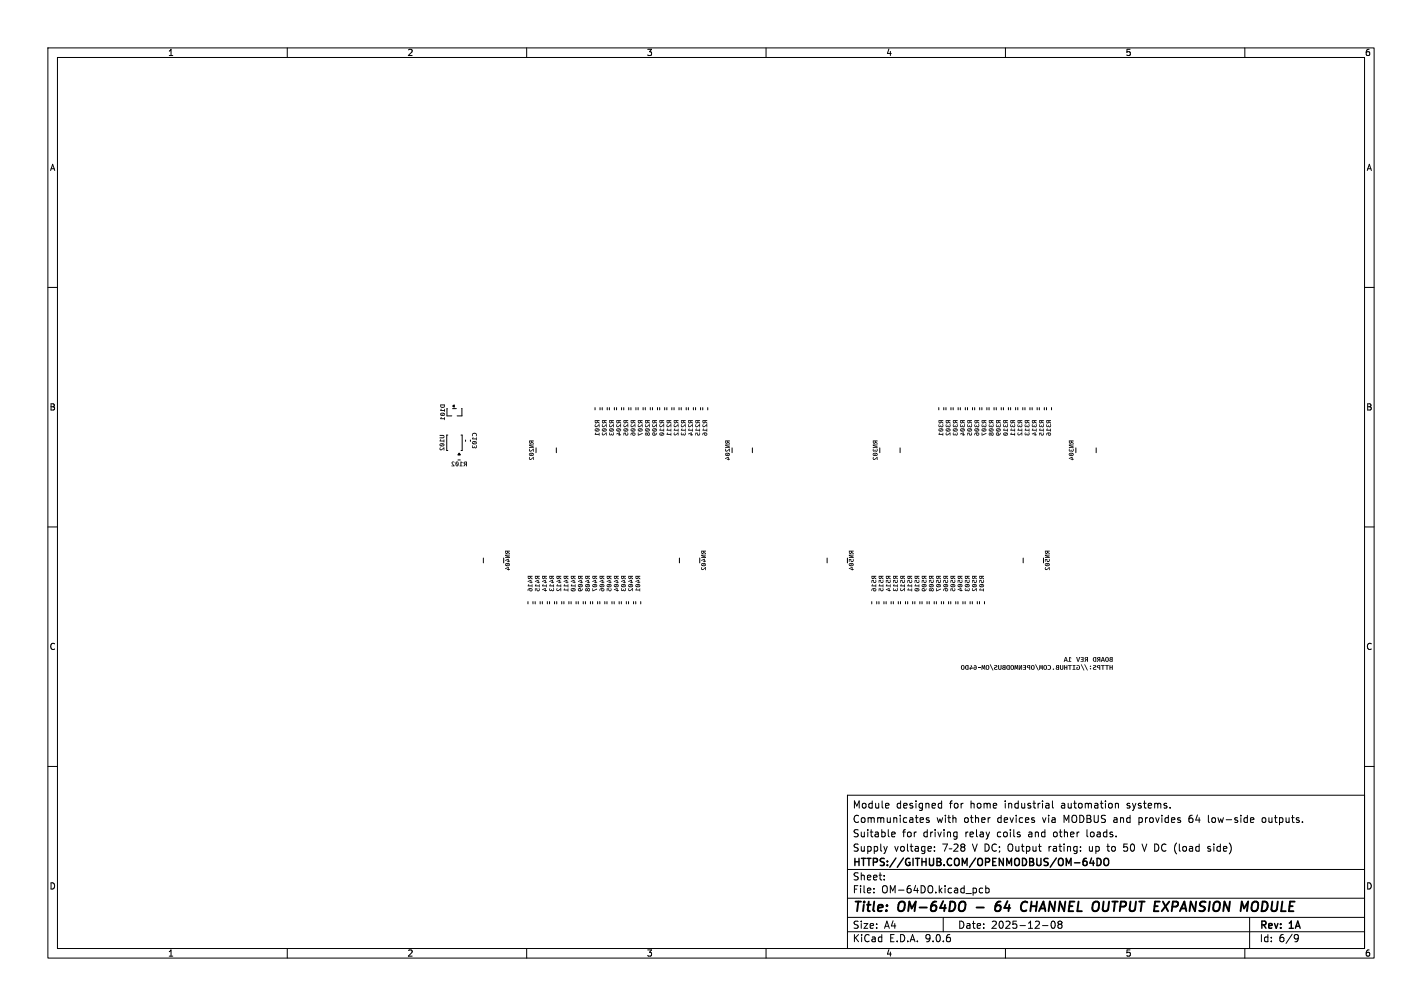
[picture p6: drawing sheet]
<svg xmlns="http://www.w3.org/2000/svg" width="297mm" height="210mm" viewBox="0 0 297 210" stroke-linecap="round" stroke-linejoin="round" font-family="sans-serif">
<defs><g id="words">
<g font-size="2.8">
<text x="178" y="190.9">Title:</text>
<text x="187.7" y="190.9">OM-64DO</text>
<text x="209.5" y="190.9">64</text>
<text x="215.7" y="190.9">CHANNEL</text>
<text x="231.4" y="190.9">OUTPUT EXPANSION</text>
<text x="264" y="190.9">MODULE</text>
</g>
<g font-size="2.1">
<text x="178" y="172">Communicates</text>
<text x="178" y="169">Module</text>
<text x="187.2" y="169">designed</text>
<text x="195.6" y="172">with</text>
<text x="198.4" y="169">for</text>
<text x="201.4" y="172">other</text>
<text x="202.8" y="169">home</text>
<text x="208.5" y="172">devices</text>
<text x="210.1" y="169">industrial</text>
<text x="218" y="172">via</text>
<text x="222" y="169">automation</text>
<text x="222.5" y="172">MODBUS and</text>
<text x="235.9" y="169">systems.</text>
<text x="238.5" y="172">provides</text>
<text x="249.1" y="172">64</text>
<text x="253.3" y="172">low-side</text>
<text x="264.7" y="172">outputs.</text>
<text x="178" y="178">Supply</text>
<text x="178" y="175">Suitable</text>
<text x="186.7" y="178">voltage:</text>
<text x="188.4" y="175">for</text>
<text x="192.9" y="175">driving</text>
<text x="201.7" y="175">relay</text>
<text x="203.3" y="178">V</text>
<text x="208.5" y="175">coils</text>
<text x="215.2" y="175">and</text>
<text x="219.5" y="178">rating:</text>
<text x="220.5" y="175">other</text>
<text x="227.6" y="175">loads.</text>
<text x="228.1" y="178">up</text>
<text x="232.1" y="178">to</text>
<text x="235.6" y="178">50</text>
<text x="239.8" y="178">V DC (load</text>
<text x="253.8" y="178">side)</text>
<text x="178" y="184">Sheet:</text>
<text x="178" y="181.2">HTTPS://GITHUB.COM/OPENMODBUS/OM-64DO</text>
<text x="178" y="186.7">File:</text>
<text x="184.1" y="186.7">OM-64DO.kicad_pcb</text>
<text x="178" y="196.9">KiCad</text>
<text x="178" y="194.1">Size:</text>
<text x="184.7" y="194.1">A4</text>
<text x="185.7" y="196.9">E.D.A.</text>
<text x="193.3" y="196.9">9.0.6</text>
<text x="200" y="194.1">Date:</text>
<text x="207" y="194.1">2025-12-08</text>
<text x="263" y="194.3">Rev:</text>
<text x="263" y="196.9">Id:</text>
<text x="267.1" y="196.9">6/9</text>
<text x="269.4" y="194.3">1A</text>
</g>
<g font-size="1.8">
<text x="35" y="11.9">1</text>
<text x="85" y="11.9">2</text>
<text x="135" y="11.9">3</text>
<text x="185" y="11.9">4</text>
<text x="235" y="11.9">5</text>
<text x="285" y="11.9">6</text>
<text x="10.3" y="35.9">A</text>
<text x="285.4" y="35.9">A</text>
<text x="10.3" y="85.9">B</text>
<text x="285.3" y="85.9">B</text>
<text x="10.3" y="135.9">C</text>
<text x="285.3" y="135.9">C</text>
<text x="10.3" y="185.9">D</text>
<text x="285.3" y="185.9">D</text>
<text x="35" y="199.9">1</text>
<text x="85" y="199.9">2</text>
<text x="135" y="199.9">3</text>
<text x="185" y="199.9">4</text>
<text x="235" y="199.9">5</text>
<text x="285" y="199.9">6</text>
</g>
</g></defs>
<g fill="none" stroke="#000" stroke-width=".21">
<path d="M10 10h277v190h-277zM12 12h273v186h-273zM60 10v2M110 10v2M160 10v2M210 10v2M260 10v2M10 60h2M285 60h2M93.4 85.3v1.5h1M93.5 90.8h-.2v3.2h.2M94.5 85.3h.8"/>
<path d="M95.7 95h.4M95.7 96h.4M96.3 90.8h.2v3.2h-.2M96.4 85.3l.1 1.5h-1M97.2 91.9v.2M98.3 91.9v.2M112 93.5v1M116.2 93.5v1M124.3 85.1v.5M125.3 85.1v.5M125.8 85.1v.5M126.8 85.1v.5"/>
<path d="M127.3 85.1v.5M128.3 85.1v.5M128.8 85.1v.5M129.8 85.1v.5M130.3 85.1v.5M131.3 85.1v.5M131.8 85.1v.5M132.8 85.1v.5M133.3 85.1v.5M134.3 85.1v.5M134.8 85.1v.5M135.8 85.1v.5"/>
<path d="M136.3 85.1v.5M137.3 85.1v.5M137.8 85.1v.5M138.8 85.1v.5M139.3 85.1v.5M140.3 85.1v.5M140.8 85.1v.5M141.8 85.1v.5M142.3 85.1v.5M143.3 85.1v.5M143.8 85.1v.5M144.8 85.1v.5"/>
<path d="M145.3 85.1v.5M146.3 85.1v.5M146.8 85.1v.5M147.8 85.1v.5M152.9 93.5v1M157.1 93.5v1M183.8 93.5v1M188 93.5v1M196.1 85.1v.5M197.1 85.1v.5M197.6 85.1v.5M198.6 85.1v.5"/>
<path d="M199.1 85.1v.5M200.1 85.1v.5M200.6 85.1v.5M201.6 85.1v.5M202.1 85.1v.5M203.1 85.1v.5M203.6 85.1v.5M204.6 85.1v.5M205.1 85.1v.5M206.1 85.1v.5M206.6 85.1v.5M207.6 85.1v.5"/>
<path d="M208.1 85.1v.5M209.1 85.1v.5M209.6 85.1v.5M210.6 85.1v.5M211.1 85.1v.5M212.1 85.1v.5M212.6 85.1v.5M213.6 85.1v.5M214.1 85.1v.5M215.1 85.1v.5M215.6 85.1v.5M216.6 85.1v.5"/>
<path d="M217.1 85.1v.5M218.1 85.1v.5M218.6 85.1v.5M219.6 85.1v.5M224.7 93.5v1M228.9 93.5v1M10 110h2M101 116.5v1M105.2 116.5v1M141.9 116.5v1M146.1 116.5v1M172.8 116.5v1"/>
<path d="M177 116.5v1M213.7 116.5v1M217.9 116.5v1M285 110h2M110.3 125.6v.5M111.3 125.6v.5M111.8 125.6v.5M112.8 125.6v.5M113.3 125.6v.5M114.3 125.6v.5M114.8 125.6v.5M115.8 125.6v.5"/>
<path d="M116.3 125.6v.5M117.3 125.6v.5M117.8 125.6v.5M118.8 125.6v.5M119.3 125.6v.5M120.3 125.6v.5M120.8 125.6v.5M121.8 125.6v.5M122.3 125.6v.5M123.3 125.6v.5M123.8 125.6v.5M124.8 125.6v.5"/>
<path d="M125.3 125.6v.5M126.3 125.6v.5M126.8 125.6v.5M127.8 125.6v.5M128.3 125.6v.5M129.3 125.6v.5M129.8 125.6v.5M130.8 125.6v.5M131.3 125.6v.5M132.3 125.6v.5M132.8 125.6v.5M133.8 125.6v.5"/>
<path d="M182.1 125.6v.5M183.1 125.6v.5M183.6 125.6v.5M184.6 125.6v.5M185.1 125.6v.5M186.1 125.6v.5M186.6 125.6v.5M187.6 125.6v.5M188.1 125.6v.5M189.1 125.6v.5M189.6 125.6v.5M190.6 125.6v.5"/>
<path d="M191.1 125.6v.5M192.1 125.6v.5M192.6 125.6v.5M193.6 125.6v.5M194.1 125.6v.5M195.1 125.6v.5M195.6 125.6v.5M196.6 125.6v.5M197.1 125.6v.5M198.1 125.6v.5M198.6 125.6v.5M199.6 125.6v.5"/>
<path d="M200.1 125.6v.5M201.1 125.6v.5M201.6 125.6v.5M202.6 125.6v.5M203.1 125.6v.5M204.1 125.6v.5M204.6 125.6v.5M205.6 125.6v.5M10 160h2M177 166h108v32h-108zM185.3 176.7l-.3 1M185.5 167.7l.2 .4-.7 .1"/>
<path d="M185.6 168.6l-.1 .1M186.2 174.2l.8-.1-.1-.3-.4-.1-.3 .2 .1 .7h.6M192.4 170.7l.4 .1 .1 .3-.7 .1M192.8 171.6l-.4 .1M194 170.8l-.3-.1-.2 .2v.2l.5 .2v.3h-.5M195.2 177.6v.1M195.2 176.8v.1M196.1 168.6h.6M196.1 167.8h.6M196.7 167.2v1.5M196.9 176.2h1l-.7 1.5M198.2 177.2h.6"/>
<path d="M199.2 176.3l.6-.1 .3 .4-.9 1.1h.9M199.5 173.7l.4 .1M199.9 174.6l-.4 .1M199.9 173.7v1.2l-.3 .3M201 176.8l-.3-.2 .3-.4 .4 .1 .1 .2-.3 .3M201 176.8l-.3 .3v.3l.3 .3 .4-.1 .1-.2v-.3l-.3-.3M201 176.8h.2M205.7 176.2a.76 .76 0 0 1 .9 .7 .76 .76 0 0 1-.9 .8zM208.1 176.3a.71 .71 0 0 0-1 .5 .71 .71 0 0 0 .7 .9l.3-.1M208.7 176.8v.1M208.8 177.6l-.1 .3M210.7 176.3l.2-.1a.5 .5 0 0 1 .6 .5v.5a.5 .5 0 0 1-.5 .5 .5 .5 0 0 1-.5-.5v-.5z"/>
<path d="M212.2 176.7v.9l.4 .1 .2-.1M212.8 176.7v1M213.3 176.7h.6M213.5 176.2v1.3l.4 .2M214.4 176.8l.4-.1 .3 .3-.1 .6h-.6M214.4 176.7v1.5M215.7 176.7l.1 .9 .4 .1 .2-.1M216.4 176.7v1M216.9 176.7h.6M217.1 176.2v1.3l.4 .2M219 167.8l.1 .9M219.1 168.6l-.1 .1"/>
<path d="M219.1 168.1h-.1M219.8 167.2v1.3l.2 .2M227 173.2l.1 1.4M227.5 176.7l.1 .9M231.2 176.7h.5M231.4 176.2l.1 1.4M233 167.8l.2-.1 .3 .1 .1 .9M234.7 177.6l.5 .1M235.5 176.2h-.8v.7l.5-.1M238.5 176.2l.5 1.5 .5-1.5M248.5 170.3a1.17 1.17 0 0 0 0 1.3l.1 .1M248.6 170.8l-.3 .3"/>
<path d="M252.4 170.2v1.3l.2 .2M252.8 176.8l-.3-.1-.3 .2 .1 .2 .5 .2v.3h-.6M261.4 170.7l.4 .1 .1 .3-.7 .1M261.8 171.6l-.4 .1M264.1 170.7l-.4 .1-.1 .2 .1 .6 .4 .1M285 160h2M60 198v2M110 198v2M160 198v2M177 194.5h108M177 191.5h108M177 187.5h108"/>
<path d="M177 181.5h108M182.5 186.3v.1M182.5 185.5v.1M184.7 183.6v.1M184.7 182.8v.1M197 191.5v3M205.2 185.5l-.4-.1-.3 .3 .2 .6h.5M205.9 185.5l.4-.1 .3 .3-.1 .6h-.6M205.9 184.9v1.5M210 198v2M217.7 193.2h1.2M219.7 192.4l.2-.1a.8 .8 0 0 1 .5 .7 .8 .8 0 0 1-.5 .8 1 1 0 0 1-.2-1.4z"/>
<path d="M221.2 192.9l-.2-.2 .2-.4h.3l.3 .3-.3 .3M221.2 192.9l-.2 .3v.5l.2 .1h.3l.3-.3-.1-.4-.2-.2M221.2 192.9h.3M260 198v2M261 191.5v6.5M270.6 195.1l.5 .1a.99 .99 0 0 1-.4 1.4h-.2M271.2 195.7l-.3 .3h-.3"/>
</g>
<path d="M201.4 188.3a1.5 1.5 0 0 1 0 1.6M204 189.4h1.5M208.9 189.1a.66 .66 0 0 0-1 .3M209 188.2a.91 .91 0 0 0-1.1 .9l-.1 .7 .2 .3a.66 .66 0 0 0 .8-.1M213.7 188.3l.5-.1 .4 .2M214.4 190l-.4 .2-.5-.1M230.5 188.2l-.2 1.6 .2 .3 .5 .1M262.6 188.3a1.5 1.5 0 0 1 0 1.6" fill="none" stroke="#000" stroke-width=".4"/>
<path d="M226.5 179.8h.3l.3 .2-.1 .5-.5 .2M226.6 179.2h.3M228 179.1l-.4 1.1h1M228.3 179.7v1M229.1 179.2a.76 .76 0 0 1 .9 .7 .76 .76 0 0 1-.9 .8zM230.6 179.4l.3-.2a.5 .5 0 0 1 .7 .5v.5a.5 .5 0 0 1-.5 .5 .5 .5 0 0 1-.5-.5z" fill="none" stroke="#000" stroke-width=".3"/>
<g fill="#000">
<path d="M91.9 93.4l.2 .4 .7-.4v.6h-.1v-.4l-.1 .1a.38 .38 0 0 1-.6 .3 .38 .38 0 0 1-.1-.6zM91.8 90.8h.7a.36 .36 0 0 1 .3 .3 .36 .36 0 0 1-.3 .4h-.7v-.2h.7l.2-.2-.2-.1h-.7zM91.9 92.6a.5 .5 0 0 1 .6-.1 .5 .5 0 0 1 .3 .5l-.4 .2h-.4l-.2-.2h.7l.2-.2-.9 .2v-.1l.2 .1 .5-.3-.7 .2zM92 86.3a.5 .5 0 0 1 .6-.2 .5 .5 0 0 1 .3 .6l-.3 .1h-.5l-.1-.2h.7l.1-.1-.8 .1-.1-.1 .2 .1 .6-.3-.8 .2zM92 91.7l.1 .1-.1 .2h.7v-.3h.1v.7h-.1v-.2h-.9zM92.1 85.3l.2 .1-.2 .2h.7v-.2h.1v.6h-.1v-.2h-.9zM92.1 87l.2 .1-.2 .2h.7v-.2h.1v.6h-.1v-.2h-.9zM91.9 84.4h1v.3a.5 .5 0 0 1-.5 .5 .5 .5 0 0 1-.5-.5h.2a.36 .36 0 0 0 .4 .2 .36 .36 0 0 0 .3-.3l-.9 .1zM94.4 96.4l.3-.1 .3 .2h-.4l-.1 .1 .4 .7h-.6v-.1h.4l-.3-.4zM95.2 96.4h.1a.46 .46 0 0 1 .5 .5 .46 .46 0 0 1-.6 .4l-.1-.5h.2l.1 .4h.2l-.3-.5v.1h-.2l.1-.3h.1l.3 .6v-.3v-.3h-.4zM96.2 96.4l.5 .1-.1 .2-.2-.2v.7h.2v.1h-.6v-.1h.2zM96.9 96.5l.6-.1v.9h-.2v-.4l-.3 .4h-.2l.2-.4-.2-.3 .5 .2v-.3l-.5 .1z"/>
<path d="M98.7 90.5a.51 .51 0 0 1 .7-.1 .51 .51 0 0 1 .1 .7l-.1-.1a.32 .32 0 0 0-.3-.5 .32 .32 0 0 0-.3 .5l-.1 .1-.1-.2zM98.7 92.9l.1 .1a.17 .17 0 0 0-.1 .2 .17 .17 0 0 0 .2 .2 .17 .17 0 0 0 .1-.2l.1-.1a.2 .2 0 0 0 .2 .3 .2 .2 0 0 0 .2-.1 .2 .2 0 0 0-.1-.3l.1-.1a.34 .34 0 0 1 .1 .5 .34 .34 0 0 1-.5 0 .31 .31 0 0 1-.5 0 .31 .31 0 0 1 .1-.5zM98.7 92.2a.5 .5 0 0 1 .6-.2 .5 .5 0 0 1 .3 .6l-.4 .2-.4-.1-.2-.1h.7l.2-.2-.9 .2v-.2l.2 .1 .5-.2-.7 .1zM98.8 91.2l.1 .1-.1 .2h.6v-.2h.2v.6h-.2v-.2h-.8zM110.6 93.7l.2 .4 .7-.4v.6h-.2v-.4l-.1 .1a.38 .38 0 0 1-.5 .3 .38 .38 0 0 1-.1-.6zM110.6 95.4l.2 .4 .7-.4v.6h-.2v-.4l-.1 .1a.38 .38 0 0 1-.5 .3 .38 .38 0 0 1-.1-.6zM110.6 94.6a.5 .5 0 0 1 .6-.1 .5 .5 0 0 1 .3 .5l-.4 .2h-.4l-.2-.2h.7l.2-.2-.9 .2v-.1l.2 .1 .5-.3-.7 .2zM110.5 92h1v.1h-.4l.4 .4v.2l-.4-.3-.2 .2h-.3l-.1-.3 .3 .1 .2-.3-.5 .2zM110.5 92.8h1v.2l-.8-.1 .8 .3v.3h-1v-.2h.8l-.8-.3zM124.3 88.6l.2 .4 .7-.4v.6h-.1v-.4l-.1 .1a.38 .38 0 0 1-.6 .3 .38 .38 0 0 1-.1-.6zM124.3 89.5a.5 .5 0 0 1 .6-.1 .5 .5 0 0 1 .3 .5l-.4 .2h-.4l-.2-.2h.7l.2-.2-.9 .2v-.1l.2 .1 .5-.3-.7 .2zM124.4 90.3l.1 .1-.1 .2h.7v-.3h.1v.7h-.1v-.2h-.9z"/>
<path d="M124.2 87.7h1v.2h-.4l.4 .3v.3l-.4-.3-.2 .2-.3-.1-.1-.3 .4 .2 .1-.3-.5 .1zM125.8 88.6l.2 .4 .7-.4v.6h-.1v-.4l-.1 .1a.38 .38 0 0 1-.6 .3 .38 .38 0 0 1-.1-.6zM125.8 90.3l.2 .4 .7-.4v.6h-.1v-.4l-.1 .1a.38 .38 0 0 1-.6 .3 .38 .38 0 0 1-.1-.6zM125.8 89.5a.5 .5 0 0 1 .6-.1 .5 .5 0 0 1 .3 .5l-.4 .2h-.4l-.2-.2h.7l.2-.2-.9 .2v-.1l.2 .1 .5-.3-.7 .2zM125.7 87.7h1v.2h-.4l.4 .3v.3l-.4-.3-.2 .2-.3-.1-.1-.3 .4 .2 .1-.3-.5 .1zM127.3 88.6l.2 .4 .7-.4v.6h-.1v-.4l-.1 .1a.38 .38 0 0 1-.6 .3 .38 .38 0 0 1-.1-.6zM127.3 90.3l.1 .1a.17 .17 0 0 0-.1 .2 .17 .17 0 0 0 .2 .1 .17 .17 0 0 0 .1-.2h.2a.2 .2 0 0 0 .1 .2 .2 .2 0 0 0 .2-.1 .2 .2 0 0 0-.1-.3l.1-.1a.34 .34 0 0 1 .1 .6 .34 .34 0 0 1-.5-.1 .31 .31 0 0 1-.5 0 .31 .31 0 0 1 .1-.4zM127.3 89.5a.5 .5 0 0 1 .6-.1 .5 .5 0 0 1 .3 .5l-.4 .2h-.4l-.2-.2h.7l.2-.2-.9 .2v-.1l.2 .1 .5-.3-.7 .2zM127.2 87.7h1v.2h-.4l.4 .3v.3l-.4-.3-.2 .2-.3-.1-.1-.3 .4 .2 .1-.3-.5 .1zM128.8 88.6l.2 .4 .7-.4v.6h-.1v-.4l-.1 .1a.38 .38 0 0 1-.6 .3 .38 .38 0 0 1-.1-.6zM128.7 90.5l.8-.2v.4h.2v.2l-.2 .1-.4-.1v-.2h.3v-.2l-.6 .2zM128.8 89.5a.5 .5 0 0 1 .6-.1 .5 .5 0 0 1 .3 .5l-.4 .2h-.4l-.2-.2h.7l.2-.2-.9 .2v-.1l.2 .1 .5-.3-.7 .2z"/>
<path d="M128.7 87.7h1v.2h-.4l.4 .3v.3l-.4-.3-.2 .2-.3-.1-.1-.3 .4 .2 .1-.3-.5 .1zM130.3 88.6l.2 .4 .7-.4v.6h-.1v-.4l-.1 .1a.38 .38 0 0 1-.6 .3 .38 .38 0 0 1-.1-.6zM130.2 90.3h.5a.22 .22 0 0 0 0 .4 .22 .22 0 0 0 .3 0 .22 .22 0 0 0 0-.3l.1-.1a.35 .35 0 0 1 .2 .4 .35 .35 0 0 1-.4 .2 .35 .35 0 0 1-.3-.4h-.2v.4h-.2zM130.3 89.5a.5 .5 0 0 1 .6-.1 .5 .5 0 0 1 .3 .5l-.4 .2h-.4l-.2-.2h.7l.2-.2-.9 .2v-.1l.2 .1 .5-.3-.7 .2zM130.2 87.7h1v.2h-.4l.4 .3v.3l-.4-.3-.2 .2-.3-.1-.1-.3 .4 .2 .1-.3-.5 .1zM131.8 88.6l.2 .4 .7-.4v.6h-.1v-.4l-.1 .1a.38 .38 0 0 1-.6 .3 .38 .38 0 0 1-.1-.6zM131.8 89.5a.5 .5 0 0 1 .6-.1 .5 .5 0 0 1 .3 .5l-.4 .2h-.4l-.2-.2h.7l.2-.2-.9 .2v-.1l.2 .1 .5-.3-.7 .2zM131.8 90.4a.47 .47 0 0 1 .6-.2 .47 .47 0 0 1 .3 .7h-.5l-.1-.2 .1-.1a.2 .2 0 0 0 .3 .2 .2 .2 0 0 0 0-.3 .2 .2 0 0 0-.3 .1h-.1l.1-.1h-.3l-.1 .4zM131.7 87.7h1v.2h-.4l.4 .3v.3l-.4-.3-.2 .2-.3-.1-.1-.3 .4 .2 .1-.3-.5 .1zM133.3 88.6l.2 .4 .7-.4v.6h-.1v-.4l-.1 .1a.38 .38 0 0 1-.6 .3 .38 .38 0 0 1-.1-.6zM133.3 89.5a.5 .5 0 0 1 .6-.1 .5 .5 0 0 1 .3 .5l-.4 .2h-.4l-.2-.2h.7l.2-.2-.9 .2v-.1l.2 .1 .5-.3-.7 .2zM133.2 87.7h1v.2h-.4l.4 .3v.3l-.4-.3-.2 .2-.3-.1-.1-.3 .4 .2 .1-.3-.5 .1z"/>
<path d="M133.2 90.3h.2v.4l.8-.3v.1l-1 .4zM134.8 88.6l.2 .4 .7-.4v.6h-.1v-.4l-.1 .1a.38 .38 0 0 1-.6 .3 .38 .38 0 0 1-.1-.6zM134.8 89.5a.5 .5 0 0 1 .6-.1 .5 .5 0 0 1 .3 .5l-.4 .2h-.4l-.2-.2h.7l.2-.2-.9 .2v-.1l.2 .1 .5-.3-.7 .2zM134.8 90.4l.2-.1 .2 .1a.3 .3 0 0 1 .4 0 .3 .3 0 0 1 0 .5 .3 .3 0 0 1-.4-.1l-.3 .1-.2-.3 .3 .2 .3-.2a.18 .18 0 0 0 .1 .2 .18 .18 0 0 0 .2-.2 .18 .18 0 0 0-.3-.1l-.6 .1zM134.7 87.7h1v.2h-.4l.4 .3v.3l-.4-.3-.2 .2-.3-.1-.1-.3 .4 .2 .1-.3-.5 .1zM136.3 88.6l.2 .4 .7-.4v.6h-.1v-.4l-.1 .1a.38 .38 0 0 1-.6 .3 .38 .38 0 0 1-.1-.6zM136.3 90.3a.31 .31 0 0 1 .5 0 .31 .31 0 0 1 0 .5l.3-.5 .2 .1a.55 .55 0 0 1-.5 .5 .55 .55 0 0 1-.6-.3l.2 .1a.19 .19 0 0 0 .3-.1 .19 .19 0 0 0-.2-.2 .19 .19 0 0 0-.2 .2h-.1zM136.3 89.5a.5 .5 0 0 1 .6-.1 .5 .5 0 0 1 .3 .5l-.4 .2h-.4l-.2-.2h.7l.2-.2-.9 .2v-.1l.2 .1 .5-.3-.7 .2zM136.2 87.7h1v.2h-.4l.4 .3v.3l-.4-.3-.2 .2-.3-.1-.1-.3 .4 .2 .1-.3-.5 .1zM137.8 88.6l.2 .4 .7-.4v.6h-.1v-.4l-.1 .1a.38 .38 0 0 1-.6 .3 .38 .38 0 0 1-.1-.6zM137.8 90.4a.5 .5 0 0 1 .6-.2 .5 .5 0 0 1 .3 .6l-.4 .2-.4-.1-.2-.1h.7l.2-.2-.9 .2v-.2l.2 .1 .5-.2-.7 .1zM137.9 89.4l.1 .1-.1 .2h.7v-.2h.1v.6h-.1v-.2h-.9z"/>
<path d="M137.7 87.7h1v.2h-.4l.4 .3v.3l-.4-.3-.2 .2-.3-.1-.1-.3 .4 .2 .1-.3-.5 .1zM139.3 88.6l.2 .4 .7-.4v.6h-.1v-.4l-.1 .1a.38 .38 0 0 1-.6 .3 .38 .38 0 0 1-.1-.6zM139.4 89.4l.1 .1-.1 .2h.7v-.2h.1v.6h-.1v-.2h-.9zM139.4 90.3l.1 .1-.1 .2h.7v-.3h.1v.7h-.1v-.2h-.9zM139.2 87.7h1v.2h-.4l.4 .3v.3l-.4-.3-.2 .2-.3-.1-.1-.3 .4 .2 .1-.3-.5 .1zM140.8 88.6l.2 .4 .7-.4v.6h-.1v-.4l-.1 .1a.38 .38 0 0 1-.6 .3 .38 .38 0 0 1-.1-.6zM140.8 90.3l.2 .4 .7-.4v.6h-.1v-.4l-.1 .1a.38 .38 0 0 1-.6 .3 .38 .38 0 0 1-.1-.6zM140.9 89.4l.1 .1-.1 .2h.7v-.2h.1v.6h-.1v-.2h-.9zM140.7 87.7h1v.2h-.4l.4 .3v.3l-.4-.3-.2 .2-.3-.1-.1-.3 .4 .2 .1-.3-.5 .1zM142.3 88.6l.2 .4 .7-.4v.6h-.1v-.4l-.1 .1a.38 .38 0 0 1-.6 .3 .38 .38 0 0 1-.1-.6zM142.3 90.3l.1 .1a.17 .17 0 0 0-.1 .2 .17 .17 0 0 0 .2 .1 .17 .17 0 0 0 .1-.2h.2a.2 .2 0 0 0 .1 .2 .2 .2 0 0 0 .2-.1 .2 .2 0 0 0-.1-.3l.1-.1a.34 .34 0 0 1 .1 .6 .34 .34 0 0 1-.5-.1 .31 .31 0 0 1-.5 0 .31 .31 0 0 1 .1-.4zM142.4 89.4l.1 .1-.1 .2h.7v-.2h.1v.6h-.1v-.2h-.9z"/>
<path d="M142.2 87.7h1v.2h-.4l.4 .3v.3l-.4-.3-.2 .2-.3-.1-.1-.3 .4 .2 .1-.3-.5 .1zM143.8 88.6l.2 .4 .7-.4v.6h-.1v-.4l-.1 .1a.38 .38 0 0 1-.6 .3 .38 .38 0 0 1-.1-.6zM143.7 90.5l.8-.2v.4h.2v.2l-.2 .1-.4-.1v-.2h.3v-.2l-.6 .2zM143.9 89.4l.1 .1-.1 .2h.7v-.2h.1v.6h-.1v-.2h-.9zM143.7 87.7h1v.2h-.4l.4 .3v.3l-.4-.3-.2 .2-.3-.1-.1-.3 .4 .2 .1-.3-.5 .1zM145.3 88.6l.2 .4 .7-.4v.6h-.1v-.4l-.1 .1a.38 .38 0 0 1-.6 .3 .38 .38 0 0 1-.1-.6zM145.2 90.3h.5a.22 .22 0 0 0 0 .4 .22 .22 0 0 0 .3 0 .22 .22 0 0 0 0-.3l.1-.1a.35 .35 0 0 1 .2 .4 .35 .35 0 0 1-.4 .2 .35 .35 0 0 1-.3-.4h-.2v.4h-.2zM145.4 89.4l.1 .1-.1 .2h.7v-.2h.1v.6h-.1v-.2h-.9zM145.2 87.7h1v.2h-.4l.4 .3v.3l-.4-.3-.2 .2-.3-.1-.1-.3 .4 .2 .1-.3-.5 .1zM146.8 88.6l.2 .4 .7-.4v.6h-.1v-.4l-.1 .1a.38 .38 0 0 1-.6 .3 .38 .38 0 0 1-.1-.6zM146.8 90.4a.47 .47 0 0 1 .6-.2 .47 .47 0 0 1 .3 .7h-.5l-.1-.2 .1-.1a.2 .2 0 0 0 .3 .2 .2 .2 0 0 0 0-.3 .2 .2 0 0 0-.3 .1h-.1l.1-.1h-.3l-.1 .4zM146.9 89.4l.1 .1-.1 .2h.7v-.2h.1v.6h-.1v-.2h-.9z"/>
<path d="M146.7 87.7h1v.2h-.4l.4 .3v.3l-.4-.3-.2 .2-.3-.1-.1-.3 .4 .2 .1-.3-.5 .1zM151.5 93.7l.2 .4 .7-.4v.6h-.1v-.4l-.1 .1a.38 .38 0 0 1-.6 .3 .38 .38 0 0 1-.1-.6zM151.4 95.7l.8-.3v.4h.2v.2l-.2 .1-.4-.1v-.2h.3v-.2l-.6 .2zM151.5 94.6a.5 .5 0 0 1 .6-.1 .5 .5 0 0 1 .3 .5l-.3 .2h-.5l-.1-.2h.7l.1-.2-.8 .2-.1-.1 .2 .1 .6-.3-.8 .2zM151.4 92h1v.1h-.4l.4 .4v.2l-.4-.3-.2 .2h-.2l-.2-.3 .4 .1 .1-.3-.5 .2zM151.4 92.8h1v.2l-.8-.1 .8 .3v.3h-1v-.2h.9l-.9-.3zM182.4 93.6l.1 .1a.17 .17 0 0 0-.1 .2 .17 .17 0 0 0 .2 .2 .17 .17 0 0 0 .1-.2h.1a.2 .2 0 0 0 .2 .2 .2 .2 0 0 0 .2-.1 .2 .2 0 0 0-.1-.3l.1-.1a.34 .34 0 0 1 .1 .6 .34 .34 0 0 1-.5-.1 .31 .31 0 0 1-.5 0 .31 .31 0 0 1 .1-.5zM182.4 95.4l.2 .4 .7-.4v.6h-.2v-.4l-.1 .1a.38 .38 0 0 1-.5 .3 .38 .38 0 0 1-.1-.6zM182.4 94.6a.5 .5 0 0 1 .6-.1 .5 .5 0 0 1 .3 .5l-.4 .2h-.4l-.2-.2h.7l.2-.2-.9 .2v-.1l.2 .1 .5-.3-.7 .2zM182.3 92h1v.1h-.4l.4 .4v.2l-.4-.3-.2 .2h-.3l-.1-.3 .3 .1 .2-.3-.5 .2zM182.3 92.8h1v.2l-.8-.1 .8 .3v.3h-1v-.2h.8l-.8-.3zM196.1 88.5l.1 .1a.17 .17 0 0 0-.1 .2 .17 .17 0 0 0 .2 .2 .17 .17 0 0 0 .1-.2l.2-.1a.2 .2 0 0 0 .1 .3 .2 .2 0 0 0 .2-.1 .2 .2 0 0 0-.1-.3l.1-.1a.34 .34 0 0 1 .1 .5 .34 .34 0 0 1-.5 0 .31 .31 0 0 1-.5 0 .31 .31 0 0 1 .1-.5z"/>
<path d="M196.1 89.5a.5 .5 0 0 1 .6-.1 .5 .5 0 0 1 .3 .5l-.4 .2h-.4l-.2-.2h.7l.2-.2-.9 .2v-.1l.2 .1 .5-.3-.7 .2zM196.2 90.3l.1 .1-.1 .2h.7v-.3h.1v.7h-.1v-.2h-.9zM196 87.7h1v.2h-.4l.4 .3v.3l-.4-.3-.2 .2-.3-.1-.1-.3 .4 .2 .1-.3-.5 .1zM197.6 88.5l.1 .1a.17 .17 0 0 0-.1 .2 .17 .17 0 0 0 .2 .2 .17 .17 0 0 0 .1-.2l.2-.1a.2 .2 0 0 0 .1 .3 .2 .2 0 0 0 .2-.1 .2 .2 0 0 0-.1-.3l.1-.1a.34 .34 0 0 1 .1 .5 .34 .34 0 0 1-.5 0 .31 .31 0 0 1-.5 0 .31 .31 0 0 1 .1-.5zM197.6 90.3l.2 .4 .7-.4v.6h-.1v-.4l-.1 .1a.38 .38 0 0 1-.6 .3 .38 .38 0 0 1-.1-.6zM197.6 89.5a.5 .5 0 0 1 .6-.1 .5 .5 0 0 1 .3 .5l-.4 .2h-.4l-.2-.2h.7l.2-.2-.9 .2v-.1l.2 .1 .5-.3-.7 .2zM197.5 87.7h1v.2h-.4l.4 .3v.3l-.4-.3-.2 .2-.3-.1-.1-.3 .4 .2 .1-.3-.5 .1zM199.1 88.5l.1 .1a.17 .17 0 0 0-.1 .2 .17 .17 0 0 0 .2 .2 .17 .17 0 0 0 .1-.2l.2-.1a.2 .2 0 0 0 .1 .3 .2 .2 0 0 0 .2-.1 .2 .2 0 0 0-.1-.3l.1-.1a.34 .34 0 0 1 .1 .5 .34 .34 0 0 1-.5 0 .31 .31 0 0 1-.5 0 .31 .31 0 0 1 .1-.5zM199.1 90.3l.1 .1a.17 .17 0 0 0-.1 .2 .17 .17 0 0 0 .2 .1 .17 .17 0 0 0 .1-.2h.2a.2 .2 0 0 0 .1 .2 .2 .2 0 0 0 .2-.1 .2 .2 0 0 0-.1-.3l.1-.1a.34 .34 0 0 1 .1 .6 .34 .34 0 0 1-.5-.1 .31 .31 0 0 1-.5 0 .31 .31 0 0 1 .1-.4zM199.1 89.5a.5 .5 0 0 1 .6-.1 .5 .5 0 0 1 .3 .5l-.4 .2h-.4l-.2-.2h.7l.2-.2-.9 .2v-.1l.2 .1 .5-.3-.7 .2zM199 87.7h1v.2h-.4l.4 .3v.3l-.4-.3-.2 .2-.3-.1-.1-.3 .4 .2 .1-.3-.5 .1zM200.6 88.5l.1 .1a.17 .17 0 0 0-.1 .2 .17 .17 0 0 0 .2 .2 .17 .17 0 0 0 .1-.2l.2-.1a.2 .2 0 0 0 .1 .3 .2 .2 0 0 0 .2-.1 .2 .2 0 0 0-.1-.3l.1-.1a.34 .34 0 0 1 .1 .5 .34 .34 0 0 1-.5 0 .31 .31 0 0 1-.5 0 .31 .31 0 0 1 .1-.5z"/>
<path d="M200.5 90.5l.8-.2v.4h.2v.2l-.2 .1-.4-.1v-.2h.3v-.2l-.6 .2zM200.6 89.5a.5 .5 0 0 1 .6-.1 .5 .5 0 0 1 .3 .5l-.4 .2h-.4l-.2-.2h.7l.2-.2-.9 .2v-.1l.2 .1 .5-.3-.7 .2zM200.5 87.7h1v.2h-.4l.4 .3v.3l-.4-.3-.2 .2-.3-.1-.1-.3 .4 .2 .1-.3-.5 .1zM202.1 88.5l.1 .1a.17 .17 0 0 0-.1 .2 .17 .17 0 0 0 .2 .2 .17 .17 0 0 0 .1-.2l.2-.1a.2 .2 0 0 0 .1 .3 .2 .2 0 0 0 .2-.1 .2 .2 0 0 0-.1-.3l.1-.1a.34 .34 0 0 1 .1 .5 .34 .34 0 0 1-.5 0 .31 .31 0 0 1-.5 0 .31 .31 0 0 1 .1-.5zM202 90.3h.5a.22 .22 0 0 0 0 .4 .22 .22 0 0 0 .3 0 .22 .22 0 0 0 0-.3l.1-.1a.35 .35 0 0 1 .2 .4 .35 .35 0 0 1-.4 .2 .35 .35 0 0 1-.3-.4h-.2v.4h-.2zM202.1 89.5a.5 .5 0 0 1 .6-.1 .5 .5 0 0 1 .3 .5l-.4 .2h-.4l-.2-.2h.7l.2-.2-.9 .2v-.1l.2 .1 .5-.3-.7 .2zM202 87.7h1v.2h-.4l.4 .3v.3l-.4-.3-.2 .2-.3-.1-.1-.3 .4 .2 .1-.3-.5 .1zM203.6 88.5l.1 .1a.17 .17 0 0 0-.1 .2 .17 .17 0 0 0 .2 .2 .17 .17 0 0 0 .1-.2l.2-.1a.2 .2 0 0 0 .1 .3 .2 .2 0 0 0 .2-.1 .2 .2 0 0 0-.1-.3l.1-.1a.34 .34 0 0 1 .1 .5 .34 .34 0 0 1-.5 0 .31 .31 0 0 1-.5 0 .31 .31 0 0 1 .1-.5zM203.6 89.5a.5 .5 0 0 1 .6-.1 .5 .5 0 0 1 .3 .5l-.4 .2h-.4l-.2-.2h.7l.2-.2-.9 .2v-.1l.2 .1 .5-.3-.7 .2zM203.6 90.4a.47 .47 0 0 1 .6-.2 .47 .47 0 0 1 .3 .7h-.5l-.1-.2 .1-.1a.2 .2 0 0 0 .3 .2 .2 .2 0 0 0 0-.3 .2 .2 0 0 0-.3 .1h-.1l.1-.1h-.3l-.1 .4zM203.5 87.7h1v.2h-.4l.4 .3v.3l-.4-.3-.2 .2-.3-.1-.1-.3 .4 .2 .1-.3-.5 .1zM205.1 88.5l.1 .1a.17 .17 0 0 0-.1 .2 .17 .17 0 0 0 .2 .2 .17 .17 0 0 0 .1-.2l.2-.1a.2 .2 0 0 0 .1 .3 .2 .2 0 0 0 .2-.1 .2 .2 0 0 0-.1-.3l.1-.1a.34 .34 0 0 1 .1 .5 .34 .34 0 0 1-.5 0 .31 .31 0 0 1-.5 0 .31 .31 0 0 1 .1-.5z"/>
<path d="M205.1 89.5a.5 .5 0 0 1 .6-.1 .5 .5 0 0 1 .3 .5l-.4 .2h-.4l-.2-.2h.7l.2-.2-.9 .2v-.1l.2 .1 .5-.3-.7 .2zM205 87.7h1v.2h-.4l.4 .3v.3l-.4-.3-.2 .2-.3-.1-.1-.3 .4 .2 .1-.3-.5 .1zM205 90.3h.2v.4l.8-.3v.1l-1 .4zM206.6 88.5l.1 .1a.17 .17 0 0 0-.1 .2 .17 .17 0 0 0 .2 .2 .17 .17 0 0 0 .1-.2l.2-.1a.2 .2 0 0 0 .1 .3 .2 .2 0 0 0 .2-.1 .2 .2 0 0 0-.1-.3l.1-.1a.34 .34 0 0 1 .1 .5 .34 .34 0 0 1-.5 0 .31 .31 0 0 1-.5 0 .31 .31 0 0 1 .1-.5zM206.6 89.5a.5 .5 0 0 1 .6-.1 .5 .5 0 0 1 .3 .5l-.4 .2h-.4l-.2-.2h.7l.2-.2-.9 .2v-.1l.2 .1 .5-.3-.7 .2zM206.6 90.4l.2-.1 .2 .1a.3 .3 0 0 1 .4 0 .3 .3 0 0 1 0 .5 .3 .3 0 0 1-.4-.1l-.3 .1-.2-.3 .3 .2 .3-.2a.18 .18 0 0 0 .1 .2 .18 .18 0 0 0 .2-.2 .18 .18 0 0 0-.3-.1l-.6 .1zM206.5 87.7h1v.2h-.4l.4 .3v.3l-.4-.3-.2 .2-.3-.1-.1-.3 .4 .2 .1-.3-.5 .1zM208.1 88.5l.1 .1a.17 .17 0 0 0-.1 .2 .17 .17 0 0 0 .2 .2 .17 .17 0 0 0 .1-.2l.2-.1a.2 .2 0 0 0 .1 .3 .2 .2 0 0 0 .2-.1 .2 .2 0 0 0-.1-.3l.1-.1a.34 .34 0 0 1 .1 .5 .34 .34 0 0 1-.5 0 .31 .31 0 0 1-.5 0 .31 .31 0 0 1 .1-.5zM208.1 90.3a.31 .31 0 0 1 .5 0 .31 .31 0 0 1 0 .5l.3-.5 .2 .1a.55 .55 0 0 1-.5 .5 .55 .55 0 0 1-.6-.3l.2 .1a.19 .19 0 0 0 .3-.1 .19 .19 0 0 0-.2-.2 .19 .19 0 0 0-.2 .2h-.1zM208.1 89.5a.5 .5 0 0 1 .6-.1 .5 .5 0 0 1 .3 .5l-.4 .2h-.4l-.2-.2h.7l.2-.2-.9 .2v-.1l.2 .1 .5-.3-.7 .2zM208 87.7h1v.2h-.4l.4 .3v.3l-.4-.3-.2 .2-.3-.1-.1-.3 .4 .2 .1-.3-.5 .1zM209.6 88.5l.1 .1a.17 .17 0 0 0-.1 .2 .17 .17 0 0 0 .2 .2 .17 .17 0 0 0 .1-.2l.2-.1a.2 .2 0 0 0 .1 .3 .2 .2 0 0 0 .2-.1 .2 .2 0 0 0-.1-.3l.1-.1a.34 .34 0 0 1 .1 .5 .34 .34 0 0 1-.5 0 .31 .31 0 0 1-.5 0 .31 .31 0 0 1 .1-.5z"/>
<path d="M209.6 90.4a.5 .5 0 0 1 .6-.2 .5 .5 0 0 1 .3 .6l-.4 .2-.4-.1-.2-.1h.7l.2-.2-.9 .2v-.2l.2 .1 .5-.2-.7 .1zM209.7 89.4l.1 .1-.1 .2h.7v-.2h.1v.6h-.1v-.2h-.9zM209.5 87.7h1v.2h-.4l.4 .3v.3l-.4-.3-.2 .2-.3-.1-.1-.3 .4 .2 .1-.3-.5 .1zM211.1 88.5l.1 .1a.17 .17 0 0 0-.1 .2 .17 .17 0 0 0 .2 .2 .17 .17 0 0 0 .1-.2l.2-.1a.2 .2 0 0 0 .1 .3 .2 .2 0 0 0 .2-.1 .2 .2 0 0 0-.1-.3l.1-.1a.34 .34 0 0 1 .1 .5 .34 .34 0 0 1-.5 0 .31 .31 0 0 1-.5 0 .31 .31 0 0 1 .1-.5zM211.2 89.4l.1 .1-.1 .2h.7v-.2h.1v.6h-.1v-.2h-.9zM211.2 90.3l.1 .1-.1 .2h.7v-.3h.1v.7h-.1v-.2h-.9zM211 87.7h1v.2h-.4l.4 .3v.3l-.4-.3-.2 .2-.3-.1-.1-.3 .4 .2 .1-.3-.5 .1zM212.6 88.5l.1 .1a.17 .17 0 0 0-.1 .2 .17 .17 0 0 0 .2 .2 .17 .17 0 0 0 .1-.2l.2-.1a.2 .2 0 0 0 .1 .3 .2 .2 0 0 0 .2-.1 .2 .2 0 0 0-.1-.3l.1-.1a.34 .34 0 0 1 .1 .5 .34 .34 0 0 1-.5 0 .31 .31 0 0 1-.5 0 .31 .31 0 0 1 .1-.5zM212.6 90.3l.2 .4 .7-.4v.6h-.1v-.4l-.1 .1a.38 .38 0 0 1-.6 .3 .38 .38 0 0 1-.1-.6zM212.7 89.4l.1 .1-.1 .2h.7v-.2h.1v.6h-.1v-.2h-.9zM212.5 87.7h1v.2h-.4l.4 .3v.3l-.4-.3-.2 .2-.3-.1-.1-.3 .4 .2 .1-.3-.5 .1zM214.1 88.5l.1 .1a.17 .17 0 0 0-.1 .2 .17 .17 0 0 0 .2 .2 .17 .17 0 0 0 .1-.2l.2-.1a.2 .2 0 0 0 .1 .3 .2 .2 0 0 0 .2-.1 .2 .2 0 0 0-.1-.3l.1-.1a.34 .34 0 0 1 .1 .5 .34 .34 0 0 1-.5 0 .31 .31 0 0 1-.5 0 .31 .31 0 0 1 .1-.5z"/>
<path d="M214.1 90.3l.1 .1a.17 .17 0 0 0-.1 .2 .17 .17 0 0 0 .2 .1 .17 .17 0 0 0 .1-.2h.2a.2 .2 0 0 0 .1 .2 .2 .2 0 0 0 .2-.1 .2 .2 0 0 0-.1-.3l.1-.1a.34 .34 0 0 1 .1 .6 .34 .34 0 0 1-.5-.1 .31 .31 0 0 1-.5 0 .31 .31 0 0 1 .1-.4zM214.2 89.4l.1 .1-.1 .2h.7v-.2h.1v.6h-.1v-.2h-.9zM214 87.7h1v.2h-.4l.4 .3v.3l-.4-.3-.2 .2-.3-.1-.1-.3 .4 .2 .1-.3-.5 .1zM215.6 88.5l.1 .1a.17 .17 0 0 0-.1 .2 .17 .17 0 0 0 .2 .2 .17 .17 0 0 0 .1-.2l.2-.1a.2 .2 0 0 0 .1 .3 .2 .2 0 0 0 .2-.1 .2 .2 0 0 0-.1-.3l.1-.1a.34 .34 0 0 1 .1 .5 .34 .34 0 0 1-.5 0 .31 .31 0 0 1-.5 0 .31 .31 0 0 1 .1-.5zM215.5 90.5l.8-.2v.4h.2v.2l-.2 .1-.4-.1v-.2h.3v-.2l-.6 .2zM215.7 89.4l.1 .1-.1 .2h.7v-.2h.1v.6h-.1v-.2h-.9zM215.5 87.7h1v.2h-.4l.4 .3v.3l-.4-.3-.2 .2-.3-.1-.1-.3 .4 .2 .1-.3-.5 .1zM217.1 88.5l.1 .1a.17 .17 0 0 0-.1 .2 .17 .17 0 0 0 .2 .2 .17 .17 0 0 0 .1-.2l.2-.1a.2 .2 0 0 0 .1 .3 .2 .2 0 0 0 .2-.1 .2 .2 0 0 0-.1-.3l.1-.1a.34 .34 0 0 1 .1 .5 .34 .34 0 0 1-.5 0 .31 .31 0 0 1-.5 0 .31 .31 0 0 1 .1-.5zM217 90.3h.5a.22 .22 0 0 0 0 .4 .22 .22 0 0 0 .3 0 .22 .22 0 0 0 0-.3l.1-.1a.35 .35 0 0 1 .2 .4 .35 .35 0 0 1-.4 .2 .35 .35 0 0 1-.3-.4h-.2v.4h-.2zM217.2 89.4l.1 .1-.1 .2h.7v-.2h.1v.6h-.1v-.2h-.9zM217 87.7h1v.2h-.4l.4 .3v.3l-.4-.3-.2 .2-.3-.1-.1-.3 .4 .2 .1-.3-.5 .1zM218.6 88.5l.1 .1a.17 .17 0 0 0-.1 .2 .17 .17 0 0 0 .2 .2 .17 .17 0 0 0 .1-.2l.2-.1a.2 .2 0 0 0 .1 .3 .2 .2 0 0 0 .2-.1 .2 .2 0 0 0-.1-.3l.1-.1a.34 .34 0 0 1 .1 .5 .34 .34 0 0 1-.5 0 .31 .31 0 0 1-.5 0 .31 .31 0 0 1 .1-.5z"/>
<path d="M218.6 90.4a.47 .47 0 0 1 .6-.2 .47 .47 0 0 1 .3 .7h-.5l-.1-.2 .1-.1a.2 .2 0 0 0 .3 .2 .2 .2 0 0 0 0-.3 .2 .2 0 0 0-.3 .1h-.1l.1-.1h-.3l-.1 .4zM218.7 89.4l.1 .1-.1 .2h.7v-.2h.1v.6h-.1v-.2h-.9zM218.5 87.7h1v.2h-.4l.4 .3v.3l-.4-.3-.2 .2-.3-.1-.1-.3 .4 .2 .1-.3-.5 .1zM223.4 93.6l.1 .1a.17 .17 0 0 0-.2 .2 .17 .17 0 0 0 .2 .2 .17 .17 0 0 0 .2-.2h.1a.2 .2 0 0 0 .1 .2 .2 .2 0 0 0 .3-.1 .2 .2 0 0 0-.2-.3l.1-.1a.34 .34 0 0 1 .2 .6 .34 .34 0 0 1-.6-.1 .31 .31 0 0 1-.5 0 .31 .31 0 0 1 .2-.5zM223.2 95.7l.8-.3v.4h.2v.2l-.2 .1-.4-.1v-.2h.3v-.2l-.6 .2zM223.3 94.6a.5 .5 0 0 1 .6-.1 .5 .5 0 0 1 .3 .5l-.3 .2h-.5l-.1-.2h.7l.1-.2-.8 .2-.1-.1 .2 .1 .6-.3-.8 .2zM223.2 92h1v.1h-.4l.4 .4v.2l-.4-.3-.2 .2h-.2l-.2-.3 .4 .1 .1-.3-.5 .2zM223.2 92.8h1v.2l-.8-.1 .8 .3v.3h-1v-.2h.9l-.9-.3zM105.5 116.9l.8-.3v.5h.2v.1l-.2 .2-.4-.2v-.1h.2v-.3l-.6 .3zM105.5 118.7l.8-.3v.4h.2v.2l-.2 .1-.4-.1v-.2h.2v-.2l-.6 .2zM105.6 117.6a.5 .5 0 0 1 .6-.1 .5 .5 0 0 1 .3 .5l-.4 .2h-.4l-.2-.2h.7l.2-.2-.9 .2v-.1l.2 .1 .5-.3-.7 .2zM105.5 115h1v.1h-.4l.4 .4v.2l-.4-.3-.2 .2h-.3l-.1-.3 .3 .1 .2-.3-.5 .2z"/>
<path d="M105.5 115.8h1v.2l-.8-.1 .8 .3v.3h-1v-.2h.8l-.8-.3zM146.5 118.4l.2 .4 .7-.4v.6h-.1v-.4l-.1 .1a.38 .38 0 0 1-.6 .3 .38 .38 0 0 1-.1-.6zM146.4 116.9l.8-.3v.5h.2v.1l-.2 .2-.4-.2v-.1h.3v-.3l-.6 .3zM146.5 117.6a.5 .5 0 0 1 .6-.1 .5 .5 0 0 1 .3 .5l-.3 .2h-.5l-.1-.2h.7l.1-.2-.8 .2-.1-.1 .2 .1 .6-.3-.8 .2zM146.4 115h1v.1h-.4l.4 .4v.2l-.4-.3-.2 .2h-.2l-.2-.3 .4 .1 .1-.3-.5 .2zM146.4 115.8h1v.2l-.8-.1 .8 .3v.3h-1v-.2h.9l-.9-.3zM177.3 116.7h.5a.22 .22 0 0 0-.1 .3 .22 .22 0 0 0 .4 .1 .22 .22 0 0 0 0-.3l.1-.2a.35 .35 0 0 1 .2 .5 .35 .35 0 0 1-.5 .2 .35 .35 0 0 1-.2-.4h-.3v.4h-.1zM177.3 118.7l.8-.3v.4h.2v.2l-.2 .1-.4-.1v-.2h.2v-.2l-.6 .2zM177.4 117.6a.5 .5 0 0 1 .6-.1 .5 .5 0 0 1 .3 .5l-.4 .2h-.4l-.2-.2h.7l.2-.2-.9 .2v-.1l.2 .1 .5-.3-.7 .2zM177.3 115h1v.1h-.4l.4 .4v.2l-.4-.3-.2 .2h-.3l-.1-.3 .3 .1 .2-.3-.5 .2zM177.3 115.8h1v.2l-.8-.1 .8 .3v.3h-1v-.2h.8l-.8-.3zM218.3 118.4l.2 .4 .7-.4v.6h-.1v-.4l-.1 .1a.38 .38 0 0 1-.6 .3 .38 .38 0 0 1-.1-.6z"/>
<path d="M218.2 116.7h.6a.22 .22 0 0 0-.1 .3 .22 .22 0 0 0 .3 .1 .22 .22 0 0 0 0-.3l.1-.2a.35 .35 0 0 1 .2 .5 .35 .35 0 0 1-.4 .2 .35 .35 0 0 1-.3-.4h-.2v.4h-.2zM218.3 117.6a.5 .5 0 0 1 .6-.1 .5 .5 0 0 1 .3 .5l-.3 .2h-.5l-.1-.2h.7l.1-.2-.8 .2-.1-.1 .2 .1 .6-.3-.8 .2zM218.2 115h1v.1h-.4l.4 .4v.2l-.4-.3-.2 .2h-.2l-.2-.3 .4 .1 .1-.3-.5 .2zM218.2 115.8h1v.2l-.8-.1 .8 .3v.3h-1v-.2h.9l-.9-.3zM110.2 121.3l.8-.3v.5h.2v.1l-.2 .1-.4-.1v-.1h.3v-.3l-.6 .3zM110.3 122.9a.47 .47 0 0 1 .6-.2 .47 .47 0 0 1 .3 .7h-.5l-.1-.2 .1-.1a.2 .2 0 0 0 .3 .2 .2 .2 0 0 0 0-.3 .2 .2 0 0 0-.3 .1h-.1l.1-.1h-.3l-.1 .4zM110.4 121.9l.1 .1-.1 .2h.7v-.2h.1v.6h-.1v-.2h-.9zM110.2 120.2h1v.2h-.4l.4 .3v.3l-.4-.3-.2 .2-.3-.1-.1-.3 .4 .2 .1-.3-.5 .1zM111.7 122.8h.5a.22 .22 0 0 0 0 .4 .22 .22 0 0 0 .3 0 .22 .22 0 0 0 0-.3l.1-.1a.35 .35 0 0 1 .2 .4 .35 .35 0 0 1-.4 .2 .35 .35 0 0 1-.3-.4h-.2v.4h-.2zM111.7 121.3l.8-.3v.5h.2v.1l-.2 .1-.4-.1v-.1h.3v-.3l-.6 .3zM111.9 121.9l.1 .1-.1 .2h.7v-.2h.1v.6h-.1v-.2h-.9zM111.7 120.2h1v.2h-.4l.4 .3v.3l-.4-.3-.2 .2-.3-.1-.1-.3 .4 .2 .1-.3-.5 .1z"/>
<path d="M113.2 121.3l.8-.3v.5h.2v.1l-.2 .1-.4-.1v-.1h.3v-.3l-.6 .3zM113.2 123l.8-.2v.4h.2v.2l-.2 .1-.4-.1v-.2h.3v-.2l-.6 .2zM113.4 121.9l.1 .1-.1 .2h.7v-.2h.1v.6h-.1v-.2h-.9zM113.2 120.2h1v.2h-.4l.4 .3v.3l-.4-.3-.2 .2-.3-.1-.1-.3 .4 .2 .1-.3-.5 .1zM114.8 122.8l.1 .1a.17 .17 0 0 0-.1 .2 .17 .17 0 0 0 .2 .1 .17 .17 0 0 0 .1-.2h.2a.2 .2 0 0 0 .1 .2 .2 .2 0 0 0 .2-.1 .2 .2 0 0 0-.1-.3l.1-.1a.34 .34 0 0 1 .1 .6 .34 .34 0 0 1-.5-.1 .31 .31 0 0 1-.5 0 .31 .31 0 0 1 .1-.4zM114.7 121.3l.8-.3v.5h.2v.1l-.2 .1-.4-.1v-.1h.3v-.3l-.6 .3zM114.9 121.9l.1 .1-.1 .2h.7v-.2h.1v.6h-.1v-.2h-.9zM114.7 120.2h1v.2h-.4l.4 .3v.3l-.4-.3-.2 .2-.3-.1-.1-.3 .4 .2 .1-.3-.5 .1zM116.3 122.8l.2 .4 .7-.4v.6h-.1v-.4l-.1 .1a.38 .38 0 0 1-.6 .3 .38 .38 0 0 1-.1-.6zM116.2 121.3l.8-.3v.5h.2v.1l-.2 .1-.4-.1v-.1h.3v-.3l-.6 .3zM116.4 121.9l.1 .1-.1 .2h.7v-.2h.1v.6h-.1v-.2h-.9zM116.2 120.2h1v.2h-.4l.4 .3v.3l-.4-.3-.2 .2-.3-.1-.1-.3 .4 .2 .1-.3-.5 .1z"/>
<path d="M117.7 121.3l.8-.3v.5h.2v.1l-.2 .1-.4-.1v-.1h.3v-.3l-.6 .3zM117.9 121.9l.1 .1-.1 .2h.7v-.2h.1v.6h-.1v-.2h-.9zM117.9 122.8l.1 .1-.1 .2h.7v-.3h.1v.7h-.1v-.2h-.9zM117.7 120.2h1v.2h-.4l.4 .3v.3l-.4-.3-.2 .2-.3-.1-.1-.3 .4 .2 .1-.3-.5 .1zM119.2 121.3l.8-.3v.5h.2v.1l-.2 .1-.4-.1v-.1h.3v-.3l-.6 .3zM119.3 122.9a.5 .5 0 0 1 .6-.2 .5 .5 0 0 1 .3 .6l-.4 .2-.4-.1-.2-.1h.7l.2-.2-.9 .2v-.2l.2 .1 .5-.2-.7 .1zM119.4 121.9l.1 .1-.1 .2h.7v-.2h.1v.6h-.1v-.2h-.9zM119.2 120.2h1v.2h-.4l.4 .3v.3l-.4-.3-.2 .2-.3-.1-.1-.3 .4 .2 .1-.3-.5 .1zM120.7 121.3l.8-.3v.5h.2v.1l-.2 .1-.4-.1v-.1h.3v-.3l-.6 .3zM120.8 122.8a.31 .31 0 0 1 .5 0 .31 .31 0 0 1 0 .5l.3-.5 .2 .1a.55 .55 0 0 1-.5 .5 .55 .55 0 0 1-.6-.3l.2 .1a.19 .19 0 0 0 .3-.1 .19 .19 0 0 0-.2-.2 .19 .19 0 0 0-.2 .2h-.1zM120.8 122a.5 .5 0 0 1 .6-.1 .5 .5 0 0 1 .3 .5l-.4 .2h-.4l-.2-.2h.7l.2-.2-.9 .2v-.1l.2 .1 .5-.3-.7 .2zM120.7 120.2h1v.2h-.4l.4 .3v.3l-.4-.3-.2 .2-.3-.1-.1-.3 .4 .2 .1-.3-.5 .1z"/>
<path d="M122.2 121.3l.8-.3v.5h.2v.1l-.2 .1-.4-.1v-.1h.3v-.3l-.6 .3zM122.3 122a.5 .5 0 0 1 .6-.1 .5 .5 0 0 1 .3 .5l-.4 .2h-.4l-.2-.2h.7l.2-.2-.9 .2v-.1l.2 .1 .5-.3-.7 .2zM122.3 122.9l.2-.1 .2 .1a.3 .3 0 0 1 .4 0 .3 .3 0 0 1 0 .5 .3 .3 0 0 1-.4-.1l-.3 .1-.2-.3 .3 .2 .3-.2a.18 .18 0 0 0 .1 .2 .18 .18 0 0 0 .2-.2 .18 .18 0 0 0-.3-.1l-.6 .1zM122.2 120.2h1v.2h-.4l.4 .3v.3l-.4-.3-.2 .2-.3-.1-.1-.3 .4 .2 .1-.3-.5 .1zM123.7 121.3l.8-.3v.5h.2v.1l-.2 .1-.4-.1v-.1h.3v-.3l-.6 .3zM123.8 122a.5 .5 0 0 1 .6-.1 .5 .5 0 0 1 .3 .5l-.4 .2h-.4l-.2-.2h.7l.2-.2-.9 .2v-.1l.2 .1 .5-.3-.7 .2zM123.7 120.2h1v.2h-.4l.4 .3v.3l-.4-.3-.2 .2-.3-.1-.1-.3 .4 .2 .1-.3-.5 .1zM123.7 122.8h.2v.4l.8-.3v.1l-1 .4zM125.2 121.3l.8-.3v.5h.2v.1l-.2 .1-.4-.1v-.1h.3v-.3l-.6 .3zM125.3 122a.5 .5 0 0 1 .6-.1 .5 .5 0 0 1 .3 .5l-.4 .2h-.4l-.2-.2h.7l.2-.2-.9 .2v-.1l.2 .1 .5-.3-.7 .2zM125.3 122.9a.47 .47 0 0 1 .6-.2 .47 .47 0 0 1 .3 .7h-.5l-.1-.2 .1-.1a.2 .2 0 0 0 .3 .2 .2 .2 0 0 0 0-.3 .2 .2 0 0 0-.3 .1h-.1l.1-.1h-.3l-.1 .4zM125.2 120.2h1v.2h-.4l.4 .3v.3l-.4-.3-.2 .2-.3-.1-.1-.3 .4 .2 .1-.3-.5 .1z"/>
<path d="M126.7 122.8h.5a.22 .22 0 0 0 0 .4 .22 .22 0 0 0 .3 0 .22 .22 0 0 0 0-.3l.1-.1a.35 .35 0 0 1 .2 .4 .35 .35 0 0 1-.4 .2 .35 .35 0 0 1-.3-.4h-.2v.4h-.2zM126.7 121.3l.8-.3v.5h.2v.1l-.2 .1-.4-.1v-.1h.3v-.3l-.6 .3zM126.8 122a.5 .5 0 0 1 .6-.1 .5 .5 0 0 1 .3 .5l-.4 .2h-.4l-.2-.2h.7l.2-.2-.9 .2v-.1l.2 .1 .5-.3-.7 .2zM126.7 120.2h1v.2h-.4l.4 .3v.3l-.4-.3-.2 .2-.3-.1-.1-.3 .4 .2 .1-.3-.5 .1zM128.2 121.3l.8-.3v.5h.2v.1l-.2 .1-.4-.1v-.1h.3v-.3l-.6 .3zM128.2 123l.8-.2v.4h.2v.2l-.2 .1-.4-.1v-.2h.3v-.2l-.6 .2zM128.3 122a.5 .5 0 0 1 .6-.1 .5 .5 0 0 1 .3 .5l-.4 .2h-.4l-.2-.2h.7l.2-.2-.9 .2v-.1l.2 .1 .5-.3-.7 .2zM128.2 120.2h1v.2h-.4l.4 .3v.3l-.4-.3-.2 .2-.3-.1-.1-.3 .4 .2 .1-.3-.5 .1zM129.8 122.8l.1 .1a.17 .17 0 0 0-.1 .2 .17 .17 0 0 0 .2 .1 .17 .17 0 0 0 .1-.2h.2a.2 .2 0 0 0 .1 .2 .2 .2 0 0 0 .2-.1 .2 .2 0 0 0-.1-.3l.1-.1a.34 .34 0 0 1 .1 .6 .34 .34 0 0 1-.5-.1 .31 .31 0 0 1-.5 0 .31 .31 0 0 1 .1-.4zM129.7 121.3l.8-.3v.5h.2v.1l-.2 .1-.4-.1v-.1h.3v-.3l-.6 .3zM129.8 122a.5 .5 0 0 1 .6-.1 .5 .5 0 0 1 .3 .5l-.4 .2h-.4l-.2-.2h.7l.2-.2-.9 .2v-.1l.2 .1 .5-.3-.7 .2zM129.7 120.2h1v.2h-.4l.4 .3v.3l-.4-.3-.2 .2-.3-.1-.1-.3 .4 .2 .1-.3-.5 .1z"/>
<path d="M131.3 122.8l.2 .4 .7-.4v.6h-.1v-.4l-.1 .1a.38 .38 0 0 1-.6 .3 .38 .38 0 0 1-.1-.6zM131.2 121.3l.8-.3v.5h.2v.1l-.2 .1-.4-.1v-.1h.3v-.3l-.6 .3zM131.3 122a.5 .5 0 0 1 .6-.1 .5 .5 0 0 1 .3 .5l-.4 .2h-.4l-.2-.2h.7l.2-.2-.9 .2v-.1l.2 .1 .5-.3-.7 .2zM131.2 120.2h1v.2h-.4l.4 .3v.3l-.4-.3-.2 .2-.3-.1-.1-.3 .4 .2 .1-.3-.5 .1zM132.7 121.3l.8-.3v.5h.2v.1l-.2 .1-.4-.1v-.1h.3v-.3l-.6 .3zM132.8 122a.5 .5 0 0 1 .6-.1 .5 .5 0 0 1 .3 .5l-.4 .2h-.4l-.2-.2h.7l.2-.2-.9 .2v-.1l.2 .1 .5-.3-.7 .2zM132.9 122.8l.1 .1-.1 .2h.7v-.3h.1v.7h-.1v-.2h-.9zM132.7 120.2h1v.2h-.4l.4 .3v.3l-.4-.3-.2 .2-.3-.1-.1-.3 .4 .2 .1-.3-.5 .1zM182 121.1h.5a.22 .22 0 0 0 0 .3 .22 .22 0 0 0 .3 .1 .22 .22 0 0 0 0-.3l.1-.2a.35 .35 0 0 1 .2 .5 .35 .35 0 0 1-.4 .2 .35 .35 0 0 1-.3-.4h-.2v.4h-.2zM182.1 122.9a.47 .47 0 0 1 .6-.2 .47 .47 0 0 1 .3 .7h-.5l-.1-.2 .1-.1a.2 .2 0 0 0 .3 .2 .2 .2 0 0 0 0-.3 .2 .2 0 0 0-.3 .1h-.1l.1-.1h-.3l-.1 .4zM182.2 121.9l.1 .1-.1 .2h.7v-.2h.1v.6h-.1v-.2h-.9zM182 120.2h1v.2h-.4l.4 .3v.3l-.4-.3-.2 .2-.3-.1-.1-.3 .4 .2 .1-.3-.5 .1z"/>
<path d="M183.5 121.1h.5a.22 .22 0 0 0 0 .3 .22 .22 0 0 0 .3 .1 .22 .22 0 0 0 0-.3l.1-.2a.35 .35 0 0 1 .2 .5 .35 .35 0 0 1-.4 .2 .35 .35 0 0 1-.3-.4h-.2v.4h-.2zM183.5 122.8h.5a.22 .22 0 0 0 0 .4 .22 .22 0 0 0 .3 0 .22 .22 0 0 0 0-.3l.1-.1a.35 .35 0 0 1 .2 .4 .35 .35 0 0 1-.4 .2 .35 .35 0 0 1-.3-.4h-.2v.4h-.2zM183.7 121.9l.1 .1-.1 .2h.7v-.2h.1v.6h-.1v-.2h-.9zM183.5 120.2h1v.2h-.4l.4 .3v.3l-.4-.3-.2 .2-.3-.1-.1-.3 .4 .2 .1-.3-.5 .1zM185 121.1h.5a.22 .22 0 0 0 0 .3 .22 .22 0 0 0 .3 .1 .22 .22 0 0 0 0-.3l.1-.2a.35 .35 0 0 1 .2 .5 .35 .35 0 0 1-.4 .2 .35 .35 0 0 1-.3-.4h-.2v.4h-.2zM185 123l.8-.2v.4h.2v.2l-.2 .1-.4-.1v-.2h.3v-.2l-.6 .2zM185.2 121.9l.1 .1-.1 .2h.7v-.2h.1v.6h-.1v-.2h-.9zM185 120.2h1v.2h-.4l.4 .3v.3l-.4-.3-.2 .2-.3-.1-.1-.3 .4 .2 .1-.3-.5 .1zM186.6 122.8l.1 .1a.17 .17 0 0 0-.1 .2 .17 .17 0 0 0 .2 .1 .17 .17 0 0 0 .1-.2h.2a.2 .2 0 0 0 .1 .2 .2 .2 0 0 0 .2-.1 .2 .2 0 0 0-.1-.3l.1-.1a.34 .34 0 0 1 .1 .6 .34 .34 0 0 1-.5-.1 .31 .31 0 0 1-.5 0 .31 .31 0 0 1 .1-.4zM186.5 121.1h.5a.22 .22 0 0 0 0 .3 .22 .22 0 0 0 .3 .1 .22 .22 0 0 0 0-.3l.1-.2a.35 .35 0 0 1 .2 .5 .35 .35 0 0 1-.4 .2 .35 .35 0 0 1-.3-.4h-.2v.4h-.2zM186.7 121.9l.1 .1-.1 .2h.7v-.2h.1v.6h-.1v-.2h-.9zM186.5 120.2h1v.2h-.4l.4 .3v.3l-.4-.3-.2 .2-.3-.1-.1-.3 .4 .2 .1-.3-.5 .1z"/>
<path d="M188.1 122.8l.2 .4 .7-.4v.6h-.1v-.4l-.1 .1a.38 .38 0 0 1-.6 .3 .38 .38 0 0 1-.1-.6zM188 121.1h.5a.22 .22 0 0 0 0 .3 .22 .22 0 0 0 .3 .1 .22 .22 0 0 0 0-.3l.1-.2a.35 .35 0 0 1 .2 .5 .35 .35 0 0 1-.4 .2 .35 .35 0 0 1-.3-.4h-.2v.4h-.2zM188.2 121.9l.1 .1-.1 .2h.7v-.2h.1v.6h-.1v-.2h-.9zM188 120.2h1v.2h-.4l.4 .3v.3l-.4-.3-.2 .2-.3-.1-.1-.3 .4 .2 .1-.3-.5 .1zM189.5 121.1h.5a.22 .22 0 0 0 0 .3 .22 .22 0 0 0 .3 .1 .22 .22 0 0 0 0-.3l.1-.2a.35 .35 0 0 1 .2 .5 .35 .35 0 0 1-.4 .2 .35 .35 0 0 1-.3-.4h-.2v.4h-.2zM189.7 121.9l.1 .1-.1 .2h.7v-.2h.1v.6h-.1v-.2h-.9zM189.7 122.8l.1 .1-.1 .2h.7v-.3h.1v.7h-.1v-.2h-.9zM189.5 120.2h1v.2h-.4l.4 .3v.3l-.4-.3-.2 .2-.3-.1-.1-.3 .4 .2 .1-.3-.5 .1zM191 121.1h.5a.22 .22 0 0 0 0 .3 .22 .22 0 0 0 .3 .1 .22 .22 0 0 0 0-.3l.1-.2a.35 .35 0 0 1 .2 .5 .35 .35 0 0 1-.4 .2 .35 .35 0 0 1-.3-.4h-.2v.4h-.2zM191.1 122.9a.5 .5 0 0 1 .6-.2 .5 .5 0 0 1 .3 .6l-.4 .2-.4-.1-.2-.1h.7l.2-.2-.9 .2v-.2l.2 .1 .5-.2-.7 .1zM191.2 121.9l.1 .1-.1 .2h.7v-.2h.1v.6h-.1v-.2h-.9zM191 120.2h1v.2h-.4l.4 .3v.3l-.4-.3-.2 .2-.3-.1-.1-.3 .4 .2 .1-.3-.5 .1z"/>
<path d="M192.5 121.1h.5a.22 .22 0 0 0 0 .3 .22 .22 0 0 0 .3 .1 .22 .22 0 0 0 0-.3l.1-.2a.35 .35 0 0 1 .2 .5 .35 .35 0 0 1-.4 .2 .35 .35 0 0 1-.3-.4h-.2v.4h-.2zM192.6 122.8a.31 .31 0 0 1 .5 0 .31 .31 0 0 1 0 .5l.3-.5 .2 .1a.55 .55 0 0 1-.5 .5 .55 .55 0 0 1-.6-.3l.2 .1a.19 .19 0 0 0 .3-.1 .19 .19 0 0 0-.2-.2 .19 .19 0 0 0-.2 .2h-.1zM192.6 122a.5 .5 0 0 1 .6-.1 .5 .5 0 0 1 .3 .5l-.4 .2h-.4l-.2-.2h.7l.2-.2-.9 .2v-.1l.2 .1 .5-.3-.7 .2zM192.5 120.2h1v.2h-.4l.4 .3v.3l-.4-.3-.2 .2-.3-.1-.1-.3 .4 .2 .1-.3-.5 .1zM194 121.1h.5a.22 .22 0 0 0 0 .3 .22 .22 0 0 0 .3 .1 .22 .22 0 0 0 0-.3l.1-.2a.35 .35 0 0 1 .2 .5 .35 .35 0 0 1-.4 .2 .35 .35 0 0 1-.3-.4h-.2v.4h-.2zM194.1 122a.5 .5 0 0 1 .6-.1 .5 .5 0 0 1 .3 .5l-.4 .2h-.4l-.2-.2h.7l.2-.2-.9 .2v-.1l.2 .1 .5-.3-.7 .2zM194.1 122.9l.2-.1 .2 .1a.3 .3 0 0 1 .4 0 .3 .3 0 0 1 0 .5 .3 .3 0 0 1-.4-.1l-.3 .1-.2-.3 .3 .2 .3-.2a.18 .18 0 0 0 .1 .2 .18 .18 0 0 0 .2-.2 .18 .18 0 0 0-.3-.1l-.6 .1zM194 120.2h1v.2h-.4l.4 .3v.3l-.4-.3-.2 .2-.3-.1-.1-.3 .4 .2 .1-.3-.5 .1zM195.5 121.1h.5a.22 .22 0 0 0 0 .3 .22 .22 0 0 0 .3 .1 .22 .22 0 0 0 0-.3l.1-.2a.35 .35 0 0 1 .2 .5 .35 .35 0 0 1-.4 .2 .35 .35 0 0 1-.3-.4h-.2v.4h-.2zM195.6 122a.5 .5 0 0 1 .6-.1 .5 .5 0 0 1 .3 .5l-.4 .2h-.4l-.2-.2h.7l.2-.2-.9 .2v-.1l.2 .1 .5-.3-.7 .2zM195.5 120.2h1v.2h-.4l.4 .3v.3l-.4-.3-.2 .2-.3-.1-.1-.3 .4 .2 .1-.3-.5 .1zM195.5 122.8h.2v.4l.8-.3v.1l-1 .4z"/>
<path d="M197 121.1h.5a.22 .22 0 0 0 0 .3 .22 .22 0 0 0 .3 .1 .22 .22 0 0 0 0-.3l.1-.2a.35 .35 0 0 1 .2 .5 .35 .35 0 0 1-.4 .2 .35 .35 0 0 1-.3-.4h-.2v.4h-.2zM197.1 122a.5 .5 0 0 1 .6-.1 .5 .5 0 0 1 .3 .5l-.4 .2h-.4l-.2-.2h.7l.2-.2-.9 .2v-.1l.2 .1 .5-.3-.7 .2zM197.1 122.9a.47 .47 0 0 1 .6-.2 .47 .47 0 0 1 .3 .7h-.5l-.1-.2 .1-.1a.2 .2 0 0 0 .3 .2 .2 .2 0 0 0 0-.3 .2 .2 0 0 0-.3 .1h-.1l.1-.1h-.3l-.1 .4zM197 120.2h1v.2h-.4l.4 .3v.3l-.4-.3-.2 .2-.3-.1-.1-.3 .4 .2 .1-.3-.5 .1zM198.5 121.1h.5a.22 .22 0 0 0 0 .3 .22 .22 0 0 0 .3 .1 .22 .22 0 0 0 0-.3l.1-.2a.35 .35 0 0 1 .2 .5 .35 .35 0 0 1-.4 .2 .35 .35 0 0 1-.3-.4h-.2v.4h-.2zM198.5 122.8h.5a.22 .22 0 0 0 0 .4 .22 .22 0 0 0 .3 0 .22 .22 0 0 0 0-.3l.1-.1a.35 .35 0 0 1 .2 .4 .35 .35 0 0 1-.4 .2 .35 .35 0 0 1-.3-.4h-.2v.4h-.2zM198.6 122a.5 .5 0 0 1 .6-.1 .5 .5 0 0 1 .3 .5l-.4 .2h-.4l-.2-.2h.7l.2-.2-.9 .2v-.1l.2 .1 .5-.3-.7 .2zM198.5 120.2h1v.2h-.4l.4 .3v.3l-.4-.3-.2 .2-.3-.1-.1-.3 .4 .2 .1-.3-.5 .1zM200 121.1h.5a.22 .22 0 0 0 0 .3 .22 .22 0 0 0 .3 .1 .22 .22 0 0 0 0-.3l.1-.2a.35 .35 0 0 1 .2 .5 .35 .35 0 0 1-.4 .2 .35 .35 0 0 1-.3-.4h-.2v.4h-.2zM200 123l.8-.2v.4h.2v.2l-.2 .1-.4-.1v-.2h.3v-.2l-.6 .2zM200.1 122a.5 .5 0 0 1 .6-.1 .5 .5 0 0 1 .3 .5l-.4 .2h-.4l-.2-.2h.7l.2-.2-.9 .2v-.1l.2 .1 .5-.3-.7 .2zM200 120.2h1v.2h-.4l.4 .3v.3l-.4-.3-.2 .2-.3-.1-.1-.3 .4 .2 .1-.3-.5 .1z"/>
<path d="M200.8 138.9a.45 .45 0 0 1 .7 .4 .45 .45 0 0 1-.7 .4l-.1-.4h.2l.1 .4a.34 .34 0 0 0 .3-.4 .34 .34 0 0 0-.3-.3l-.1 .3h-.2zM201.6 122.8l.1 .1a.17 .17 0 0 0-.1 .2 .17 .17 0 0 0 .2 .1 .17 .17 0 0 0 .1-.2h.2a.2 .2 0 0 0 .1 .2 .2 .2 0 0 0 .2-.1 .2 .2 0 0 0-.1-.3l.1-.1a.34 .34 0 0 1 .1 .6 .34 .34 0 0 1-.5-.1 .31 .31 0 0 1-.5 0 .31 .31 0 0 1 .1-.4zM201.5 121.1h.5a.22 .22 0 0 0 0 .3 .22 .22 0 0 0 .3 .1 .22 .22 0 0 0 0-.3l.1-.2a.35 .35 0 0 1 .2 .5 .35 .35 0 0 1-.4 .2 .35 .35 0 0 1-.3-.4h-.2v.4h-.2zM201.6 122a.5 .5 0 0 1 .6-.1 .5 .5 0 0 1 .3 .5l-.4 .2h-.4l-.2-.2h.7l.2-.2-.9 .2v-.1l.2 .1 .5-.3-.7 .2zM201.7 139l.6-.2v1l-.7-.2v-.3h.2l.1 .3 .2 .1v-.7h-.3v.3h-.2zM201.5 120.2h1v.2h-.4l.4 .3v.3l-.4-.3-.2 .2-.3-.1-.1-.3 .4 .2 .1-.3-.5 .1zM202.7 138.9l.2-.1 .3 .8h-.5v.2h-.1l-.1-.2 .1-.4h.1v.3h.3zM203.1 122.8l.2 .4 .7-.4v.6h-.1v-.4l-.1 .1a.38 .38 0 0 1-.6 .3 .38 .38 0 0 1-.1-.6zM203 121.1h.5a.22 .22 0 0 0 0 .3 .22 .22 0 0 0 .3 .1 .22 .22 0 0 0 0-.3l.1-.2a.35 .35 0 0 1 .2 .5 .35 .35 0 0 1-.4 .2 .35 .35 0 0 1-.3-.4h-.2v.4h-.2zM203.1 122a.5 .5 0 0 1 .6-.1 .5 .5 0 0 1 .3 .5l-.4 .2h-.4l-.2-.2h.7l.2-.2-.9 .2v-.1l.2 .1 .5-.3-.7 .2zM203.4 138.9a.47 .47 0 0 1 .6 .4 .47 .47 0 0 1-.6 .5l-.1-.3h.2v.2a.16 .16 0 0 0 .3-.1 .16 .16 0 0 0-.1-.2 .16 .16 0 0 0-.2 0l-.2 .1 .1-.3h.4zM203 120.2h1v.2h-.4l.4 .3v.3l-.4-.3-.2 .2-.3-.1-.1-.3 .4 .2 .1-.3-.5 .1z"/>
<path d="M204.5 121.1h.5a.22 .22 0 0 0 0 .3 .22 .22 0 0 0 .3 .1 .22 .22 0 0 0 0-.3l.1-.2a.35 .35 0 0 1 .2 .5 .35 .35 0 0 1-.4 .2 .35 .35 0 0 1-.3-.4h-.2v.4h-.2zM204.2 139.3h.6v.2h-.6zM205 138.8h.3l.1 .7 .1-.7h.2l.1 1h-.2v-.8l-.1 .7h-.2l-.1-.7v.8h-.2zM204.6 122a.5 .5 0 0 1 .6-.1 .5 .5 0 0 1 .3 .5l-.4 .2h-.4l-.2-.2h.7l.2-.2-.9 .2v-.1l.2 .1 .5-.3-.7 .2zM204.7 122.8l.1 .1-.1 .2h.7v-.3h.1v.7h-.1v-.2h-.9zM204.5 120.2h1v.2h-.4l.4 .3v.3l-.4-.3-.2 .2-.3-.1-.1-.3 .4 .2 .1-.3-.5 .1zM206 138.9a.45 .45 0 0 1 .6 .4 .45 .45 0 0 1-.6 .4l-.1-.4h.2l.1 .4a.34 .34 0 0 0 .2-.4 .34 .34 0 0 0-.3-.3v.3h-.2zM206.7 138.7h.2l.6 1.2-.2 .1zM207.6 138.9a.37 .37 0 0 1 .5-.1 .37 .37 0 0 1 .2 .4 .37 .37 0 0 1-.5 .3l.1 .2 .4-.1 .1 .1a.38 .38 0 0 1-.6 .2 .38 .38 0 0 1 0-.6l.3-.3zM208.5 138.8h.2v.7l.1 .2 .2-.2v-.7h.2v.7a.36 .36 0 0 1-.4 .4 .36 .36 0 0 1-.3-.4zM209.4 138.9l.6-.1v1l-.6-.1-.1-.2 .5 .2v-.3l-.5 .1 .2-.2-.1-.2 .4 .1v-.2l-.4 .1zM210.3 139l.6-.2v1l-.7-.2v-.3h.2l.1 .3 .2 .1v-.7h-.3v.3h-.2z"/>
<path d="M211.1 138.9a.45 .45 0 0 1 .7 .4 .45 .45 0 0 1-.7 .4l-.1-.4h.2l.1 .4a.34 .34 0 0 0 .3-.4 .34 .34 0 0 0-.3-.3l-.1 .3h-.2zM211.9 138.8h.2l.2 .7 .1-.7h.2l.1 1h-.2v-.8l-.1 .7h-.2l-.1-.7-.1 .8h-.1zM212.8 138.8h.2l-.1 .9 .3-.9h.3v1h-.2v-.8l-.3 .8h-.2zM213.7 138.8h.6v1h-.6v-.1h.4v-.3h-.4v-.1h.4v-.3h-.4zM214.5 138.9l.7-.1v1h-.2v-.3l-.4-.1-.1-.2h.2l.3 .1v-.3l-.5 .2zM215.5 138.9a.45 .45 0 0 1 .6 .4 .45 .45 0 0 1-.6 .4l-.2-.4h.2l.1 .4a.34 .34 0 0 0 .3-.4 .34 .34 0 0 0-.3-.3l-.1 .3h-.2zM216.2 138.7h.1l.7 1.2-.2 .1zM217.1 138.8h.2l.1 .7 .2-.7h.2v1h-.1v-.8l-.2 .7h-.1l-.2-.7v.8h-.2zM218 138.9a.45 .45 0 0 1 .7 .4 .45 .45 0 0 1-.7 .4l-.1-.4h.2l.1 .4a.34 .34 0 0 0 .3-.4 .34 .34 0 0 0-.3-.3l-.1 .3h-.2zM218.8 138.9a.49 .49 0 0 1 .7 .4 .49 .49 0 0 1-.7 .4v-.1a.32 .32 0 0 0 .5-.3 .32 .32 0 0 0-.4-.3zM220.6 138.9l.6-.1v1l-.7-.1v-.2l.5 .2v-.3l-.5 .1 .2-.2-.1-.2 .4 .1v-.2l-.4 .1zM221.4 138.8h.2v.7l.1 .2 .2-.2v-.7h.2v.7a.36 .36 0 0 1-.4 .4 .36 .36 0 0 1-.3-.4z"/>
<path d="M222.3 138.8h.2v.4h.2v-.4h.2v1h-.2v-.4h-.2v.4h-.2zM222.5 137.2h.2l.3 1h-.2v-.3h-.4v.3h-.2l.1-.4h.4l-.1-.5-.1 .5h-.2zM223.3 137.2l.5 .1-.1 .2-.2-.2v.7h.2v.2h-.6v-.2h.2zM223.1 138.8h.8v.2h-.3v.8h-.2v-.8h-.3zM224 138.8h.6v.2h-.2v.7h.2v.1h-.6v-.1h.2v-.7h-.2zM224.8 138.9a.49 .49 0 0 1 .8 .5 .49 .49 0 0 1-.8 .4v-.5h.4l-.2 .4a.32 .32 0 0 0 .4-.4 .32 .32 0 0 0-.5-.3zM224.8 137.2h.2l.2 .8 .2-.8h.2l-.3 1h-.2zM225.7 137.2h.6v1h-.6v-.2h.4v-.3h-.3v-.1h.3v-.3h-.4zM225.7 138.7h.2l.6 1.2-.2 .1zM226.5 138.7h.1l.6 1.2-.1 .1zM226.6 137.3l.6-.1v1h-.2v-.4l-.3 .4h-.2l.3-.5-.3-.2 .5 .1v-.3l-.5 .2zM228.3 138.9a.37 .37 0 0 1 .5-.1 .37 .37 0 0 1 .1 .4 .37 .37 0 0 1-.4 .3l.1 .2 .3-.1 .1 .1a.38 .38 0 0 1-.6 .2 .38 .38 0 0 1 .1-.6l.3-.3z"/>
<path d="M228.4 137.3l.6-.1v1l-.7-.2-.1-.4h.2l.1 .4h.3v-.7l-.3 .1-.1 .2h-.2zM229.2 138.9l.6-.1v1h-.2v-.3l-.4-.1-.1-.2h.2l.3 .1v-.3l-.5 .2zM229.2 137.3l.6-.1v1h-.2v-.4l-.3 .4h-.2l.2-.5-.2-.2 .5 .1v-.3l-.5 .2zM230 138.8h.7v.2h-.3v.8h-.1v-.8h-.3zM230.2 137.2h.3l.3 1h-.2l-.1-.3h-.3l-.1 .3h-.2l.1-.4h.5l-.1-.5-.2 .5h-.2zM230.8 138.8h.8v.2h-.3v.8h-.2v-.8h-.3zM230.9 137.2a.45 .45 0 0 1 .7 .5 .45 .45 0 0 1-.7 .4l-.1-.4h.2l.1 .3a.34 .34 0 0 0 .3-.3 .34 .34 0 0 0-.3-.4l-.1 .4h-.2zM231.7 138.8h.2v.4h.3v-.4h.2v1h-.2v-.4h-.3v.4h-.2zM231.8 137.3l.6-.1v1l-.7-.2v-.1l.5 .1v-.3l-.5 .2 .2-.3-.2-.2 .5 .2v-.3l-.5 .1z"/>
<circle cx="220" cy="139.7" r=".15"/>
<circle cx="227.8" cy="139.6" r=".14"/>
<circle cx="227.8" cy="139.1" r=".14"/>
</g>
<path d="M94.5 84.8l.4-.3v.5zM95.9 94.6l.2 .3h-.4z" fill="#000" stroke="#000" stroke-width=".21"/>
<use href="#words"/>
</svg>
